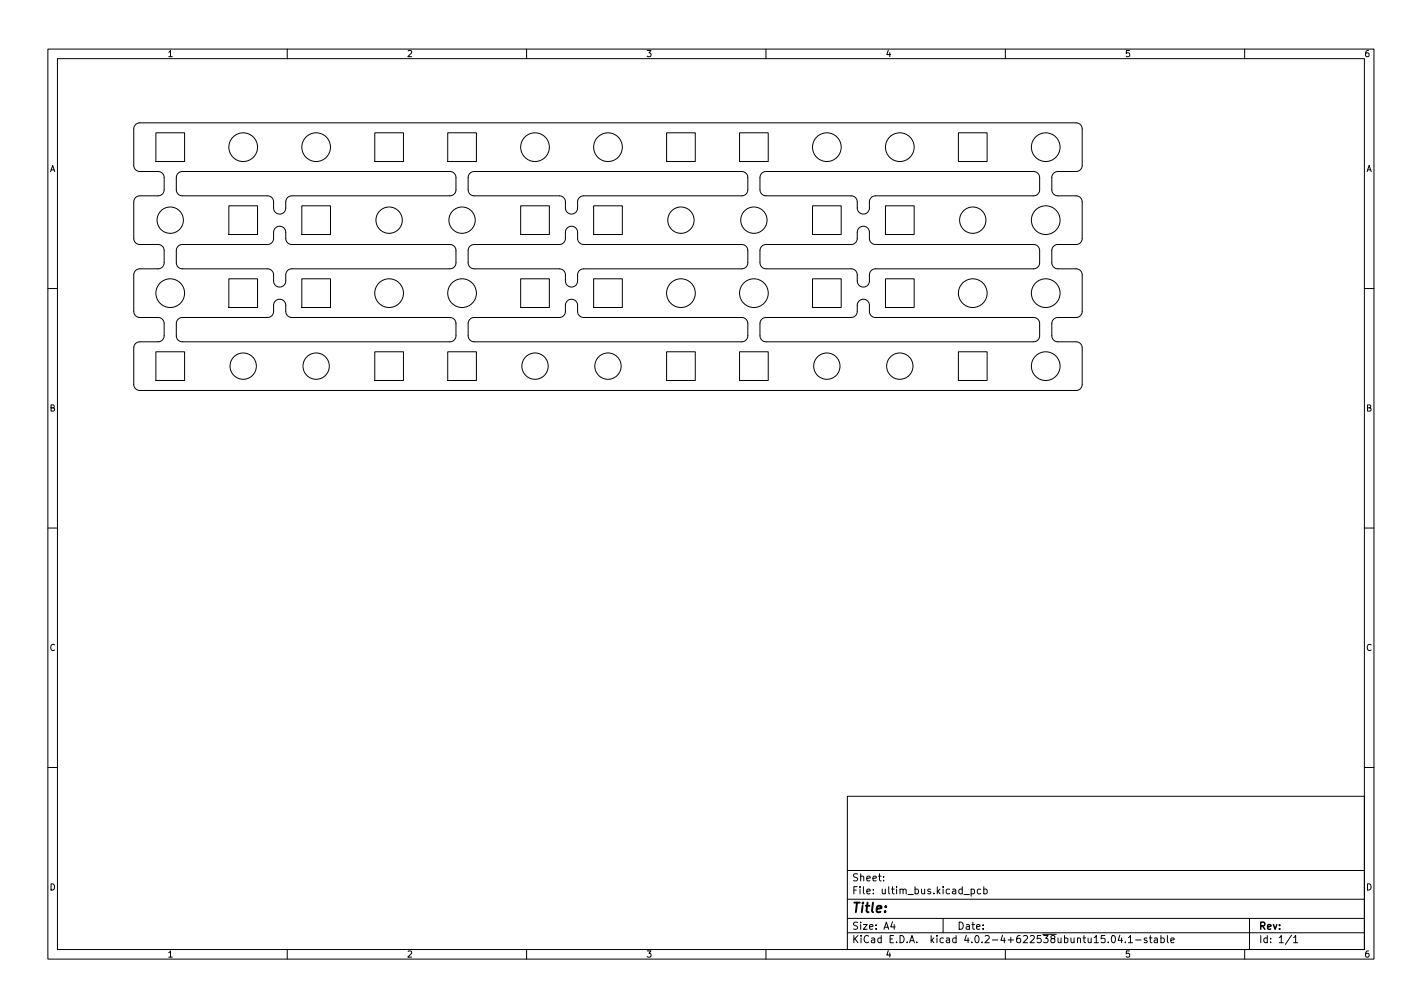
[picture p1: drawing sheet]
<svg xmlns="http://www.w3.org/2000/svg" width="297mm" height="210mm" viewBox="0 0 297 210" stroke-linecap="round" stroke-linejoin="round" font-family="sans-serif">
<defs><g id="words">
<text font-size="2.8" x="178" y="190.6">Title:</text>
<g font-size="2.1">
<text x="178" y="184">Sheet:</text>
<text x="178" y="186.7">File: ultim_bus.kicad_pcb</text>
<text x="178" y="196.9">KiCad E.D.A. kicad 4.0.2-4+622538ubuntu15.04.1-stable</text>
<text x="178" y="194.1">Size: A4</text>
<text x="200" y="194.1">Date:</text>
<text x="263" y="194.1">Rev:</text>
<text x="263" y="196.9">Id: 1/1</text>
</g>
<g font-size="1.8">
<text x="35" y="11.9">1</text>
<text x="85" y="11.9">2</text>
<text x="135" y="11.9">3</text>
<text x="185" y="11.9">4</text>
<text x="235" y="11.9">5</text>
<text x="285" y="11.9">6</text>
<text x="10.3" y="35.9">A</text>
<text x="285.3" y="35.9">A</text>
<text x="10.3" y="85.9">B</text>
<text x="285.3" y="85.9">B</text>
<text x="10.3" y="135.9">C</text>
<text x="285.3" y="135.9">C</text>
<text x="10.3" y="185.9">D</text>
<text x="285.3" y="185.9">D</text>
<text x="35" y="199.9">1</text>
<text x="85" y="199.9">2</text>
<text x="135" y="199.9">3</text>
<text x="185" y="199.9">4</text>
<text x="235" y="199.9">5</text>
<text x="285" y="199.9">6</text>
</g>
</g></defs>
<g fill="none" stroke="#000" stroke-width=".21">
<path d="M10 10.2h277v190.1h-277zM12 12.2h273v186.1h-273zM60 10.2v2M110 10.2v2M160 10.2v2M210 10.2v2M260 10.2v2M28.3 26l.9-.4h195.6a1.27 1.27 0 0 1 1.3 1.3v7.7a1.27 1.27 0 0 1-1.3 1.2h-3.9a1.27 1.27 0 0 0-1.2 1.3v2.6a1.27 1.27 0 0 0 1.3 1.2h3.9a1.27 1.27 0 0 1 1.2 1.3v7.7a1.27 1.27 0 0 1-1.3 1.1l-3.9 .1a1.27 1.27 0 0 0-1.2 1.2v2.7a1.27 1.27 0 0 0 1.3 1.1h3.9a1.27 1.27 0 0 1 1.2 1.3v7.7a1.27 1.27 0 0 1-1.3 1.2h-3.9a1.27 1.27 0 0 0-1.2 1.3v2.6a1.27 1.27 0 0 0 1.3 1.2h3.9a1.27 1.27 0 0 1 1.2 1.2v7.8a1.27 1.27 0 0 1-1.3 1.1h-195.7a1.27 1.27 0 0 1-1.2-1.2v-7.8a1.27 1.27 0 0 1 1.3-1.1h3.9a1.27 1.27 0 0 0 1.2-1.3v-2.7a1.27 1.27 0 0 0-1.3-1.1h-3.9a1.27 1.27 0 0 1-1.2-1.3v-7.7a1.27 1.27 0 0 1 1.3-1.2h3.9a1.27 1.27 0 0 0 1.2-1.2v-2.7a1.27 1.27 0 0 0-1.3-1.2h-3.9a1.27 1.27 0 0 1-1.2-1.2v-7.8a1.27 1.27 0 0 1 1.3-1.1h3.9a1.27 1.27 0 0 0 1.2-1.3v-2.6a1.27 1.27 0 0 0-1.3-1.2h-3.9a1.27 1.27 0 0 1-1.2-1.3v-7.7zM32.6 27.7h6v6h-6zM37.2 36.2l.9-.4h55.9a1.27 1.27 0 0 1 1.2 1.3v2.5a1.27 1.27 0 0 1-1.2 1.3h-33a1.27 1.27 0 0 0-1.3 1.3v1.2a1.27 1.27 0 0 1-1.3 1.3 1.27 1.27 0 0 1-1.3-1.3v-1.2a1.27 1.27 0 0 0-1.2-1.3h-17.8a1.27 1.27 0 0 1-1.3-1.3v-2.6zM78.3 27.7h6v6h-6zM93.5 27.7h6v6h-6z"/>
<path d="M98.2 36.2l.9-.4h55.8a1.27 1.27 0 0 1 1.3 1.3v2.5a1.27 1.27 0 0 1-1.3 1.3h-33a1.27 1.27 0 0 0-1.3 1.3v1.2a1.27 1.27 0 0 1-1.2 1.3 1.27 1.27 0 0 1-1.3-1.3v-1.2a1.27 1.27 0 0 0-1.3-1.3h-17.7a1.27 1.27 0 0 1-1.3-1.3v-2.6zM139.2 27.7h6v6h-6zM154.5 27.7h6v6h-6zM159.1 36.2l.9-.4h55.9a1.27 1.27 0 0 1 1.3 1.3v2.5a1.27 1.27 0 0 1-1.3 1.3h-33a1.27 1.27 0 0 0-1.3 1.3v1.2a1.27 1.27 0 0 1-1.3 1.3 1.27 1.27 0 0 1-1.2-1.3v-1.2a1.27 1.27 0 0 0-1.3-1.3h-17.8a1.27 1.27 0 0 1-1.3-1.3l.1-2.6zM200.2 27.7h6v6h-6zM37.2 51.4l.9-.4h17.8a1.27 1.27 0 0 0 1.2-1.2v-1.3a1.27 1.27 0 0 1 1.3-1.3 1.27 1.27 0 0 1 1.3 1.3v1.3a1.27 1.27 0 0 0 1.3 1.2h33a1.27 1.27 0 0 1 1.2 1.3v2.6a1.27 1.27 0 0 1-1.2 1.2h-33a1.27 1.27 0 0 0-1.3 1.3v1.3a1.27 1.27 0 0 1-1.3 1.2 1.27 1.27 0 0 1-1.3-1.2v-1.3a1.27 1.27 0 0 0-1.2-1.3h-17.8a1.27 1.27 0 0 1-1.3-1.2v-2.7zM47.8 58.2h6v6h-6zM47.8 43h6v6h-6zM63 58.2h6v6h-6zM63 43h6v6h-6zM98.2 51.4l.9-.4h17.7a1.27 1.27 0 0 0 1.3-1.2v-1.3a1.27 1.27 0 0 1 1.3-1.3 1.27 1.27 0 0 1 1.2 1.3v1.3a1.27 1.27 0 0 0 1.3 1.2h33a1.27 1.27 0 0 1 1.3 1.3v2.6a1.27 1.27 0 0 1-1.3 1.2h-33a1.27 1.27 0 0 0-1.3 1.3v1.3a1.27 1.27 0 0 1-1.2 1.2 1.27 1.27 0 0 1-1.3-1.2v-1.3a1.27 1.27 0 0 0-1.3-1.3h-17.7a1.27 1.27 0 0 1-1.3-1.2v-2.7zM108.8 58.2h6v6h-6z"/>
<path d="M108.8 43h6v6h-6zM124 58.2h6v6h-6zM124 43h6v6h-6zM159.1 51.4l.9-.4h17.8a1.27 1.27 0 0 0 1.3-1.2v-1.3a1.27 1.27 0 0 1 1.2-1.3 1.27 1.27 0 0 1 1.3 1.3v1.3a1.27 1.27 0 0 0 1.3 1.2h33a1.27 1.27 0 0 1 1.3 1.3v2.6a1.27 1.27 0 0 1-1.3 1.2h-33a1.27 1.27 0 0 0-1.3 1.3v1.3a1.27 1.27 0 0 1-1.3 1.2 1.27 1.27 0 0 1-1.2-1.2v-1.3a1.27 1.27 0 0 0-1.3-1.3h-17.8a1.27 1.27 0 0 1-1.3-1.2l.1-2.7zM169.7 58.2h6v6h-6zM169.7 43h6v6h-6zM185 58.2h6v6h-6zM185 43h6v6h-6zM10 60.2h2M32.6 73.5h6v5.9h-6zM37.2 66.7l.9-.4h17.8a1.27 1.27 0 0 0 1.2-1.3v-1.3a1.27 1.27 0 0 1 1.3-1.2 1.27 1.27 0 0 1 1.3 1.2v1.3a1.27 1.27 0 0 0 1.3 1.3h33a1.27 1.27 0 0 1 1.2 1.3v2.5a1.27 1.27 0 0 1-1.2 1.3h-55.9a1.27 1.27 0 0 1-1.3-1.3v-2.7zM78.3 73.5h6v5.9h-6z"/>
<path d="M93.5 73.5h6v5.9h-6zM98.2 66.7l.9-.4h17.7a1.27 1.27 0 0 0 1.3-1.3v-1.3a1.27 1.27 0 0 1 1.3-1.2 1.27 1.27 0 0 1 1.2 1.2v1.3a1.27 1.27 0 0 0 1.3 1.3h33a1.27 1.27 0 0 1 1.3 1.3v2.5a1.27 1.27 0 0 1-1.3 1.3h-55.8a1.27 1.27 0 0 1-1.3-1.3v-2.7zM139.2 73.5h6v5.9h-6zM154.5 73.5h6v5.9h-6zM159.1 66.7l.9-.4h17.8a1.27 1.27 0 0 0 1.3-1.3v-1.3a1.27 1.27 0 0 1 1.2-1.2 1.27 1.27 0 0 1 1.3 1.2v1.3a1.27 1.27 0 0 0 1.3 1.3h33a1.27 1.27 0 0 1 1.3 1.3v2.5a1.27 1.27 0 0 1-1.3 1.3h-55.9a1.27 1.27 0 0 1-1.3-1.3l.1-2.7zM200.2 73.5h6v5.9h-6zM285 60.2h2M10 110.2h2M285 110.2h2M10 160.2h2M177 166.3h108v32h-108zM285 160.2h2"/>
<path d="M60 198.3v2M110 198.3v2M160 198.3v2M177 194.8h108M177 191.8h108M177 187.8h108M177 181.8h108M184.6 183.8v.1M184.6 183v.1M186.4 192.5l-.3 1h.9M186.8 193v1M197 191.8v3"/>
<path d="M201.4 186.8h1.1M202.9 185.7l.4-.1 .3 .3-.2 .7h-.5M202.9 185.6v1.5M204.9 185.7l-.5-.1-.3 .3 .2 .7h.6M205.5 185.7l.4-.1 .3 .3-.1 .7h-.6M205.5 185.1v1.5M210 198.3v2M232.3 195.5l.2-.2a.8 .8 0 0 1 .5 .8 .8 .8 0 0 1-.5 .7l-.2-.1-.2-.4zM233.9 195.3l-.3 1h.9M234.3 195.8v1M235.1 196.7v.1M235.7 195.8l.4-.5v1.5"/>
<path d="M235.7 196.8h.9M237.2 196.3h1.2M239.6 195.9l-.4-.1-.2 .2 .1 .3 .5 .1v.4h-.6M240.1 195.8h.5M240.3 195.3v1.3l.3 .2M241.1 195.9h.6l.1 .9M241.8 196.2l-.5 .1-.2 .2 .2 .3h.5M242.5 195.9l.4-.1 .3 .3-.1 .7h-.6M242.5 195.3v1.5M243.9 195.3v1.3l.2 .2M244.6 196.3l.7-.1-.1-.3-.4-.1-.2 .2v.8h.6M260 198.3v2"/>
<path d="M261 191.8v6.5M269.8 195.3l-1.3 1.9M270.2 195.8l.4-.5v1.5M270.2 196.8h.9"/>
<circle cx="50.8" cy="30.7" r="3"/>
<circle cx="66" cy="30.7" r="3"/>
<circle cx="111.8" cy="30.7" r="3"/>
<circle cx="127" cy="30.7" r="3"/>
<circle cx="172.7" cy="30.7" r="3"/>
<circle cx="188" cy="30.7" r="3"/>
<circle cx="218.4" cy="30.7" r="3"/>
<circle cx="35.6" cy="46" r="2.75"/>
<circle cx="81.3" cy="46" r="2.75"/>
<circle cx="96.5" cy="46" r="2.75"/>
<circle cx="142.2" cy="46" r="2.75"/>
<circle cx="157.5" cy="46" r="2.75"/>
<circle cx="203.2" cy="46" r="2.75"/>
<circle cx="218.4" cy="46" r="3"/>
<circle cx="35.6" cy="61.2" r="3"/>
<circle cx="50.8" cy="76.4" r="2.75"/>
<circle cx="66" cy="76.4" r="2.75"/>
<circle cx="81.3" cy="61.2" r="3"/>
<circle cx="96.5" cy="61.2" r="3"/>
<circle cx="111.8" cy="76.4" r="2.75"/>
<circle cx="127" cy="76.4" r="2.75"/>
<circle cx="142.2" cy="61.2" r="3"/>
<circle cx="157.5" cy="61.2" r="3"/>
<circle cx="172.7" cy="76.4" r="2.75"/>
<circle cx="188" cy="76.4" r="2.75"/>
<circle cx="203.2" cy="61.2" r="3"/>
<circle cx="218.4" cy="61.2" r="3"/>
<circle cx="218.4" cy="76.4" r="3"/>
</g>
<use href="#words"/>
</svg>
